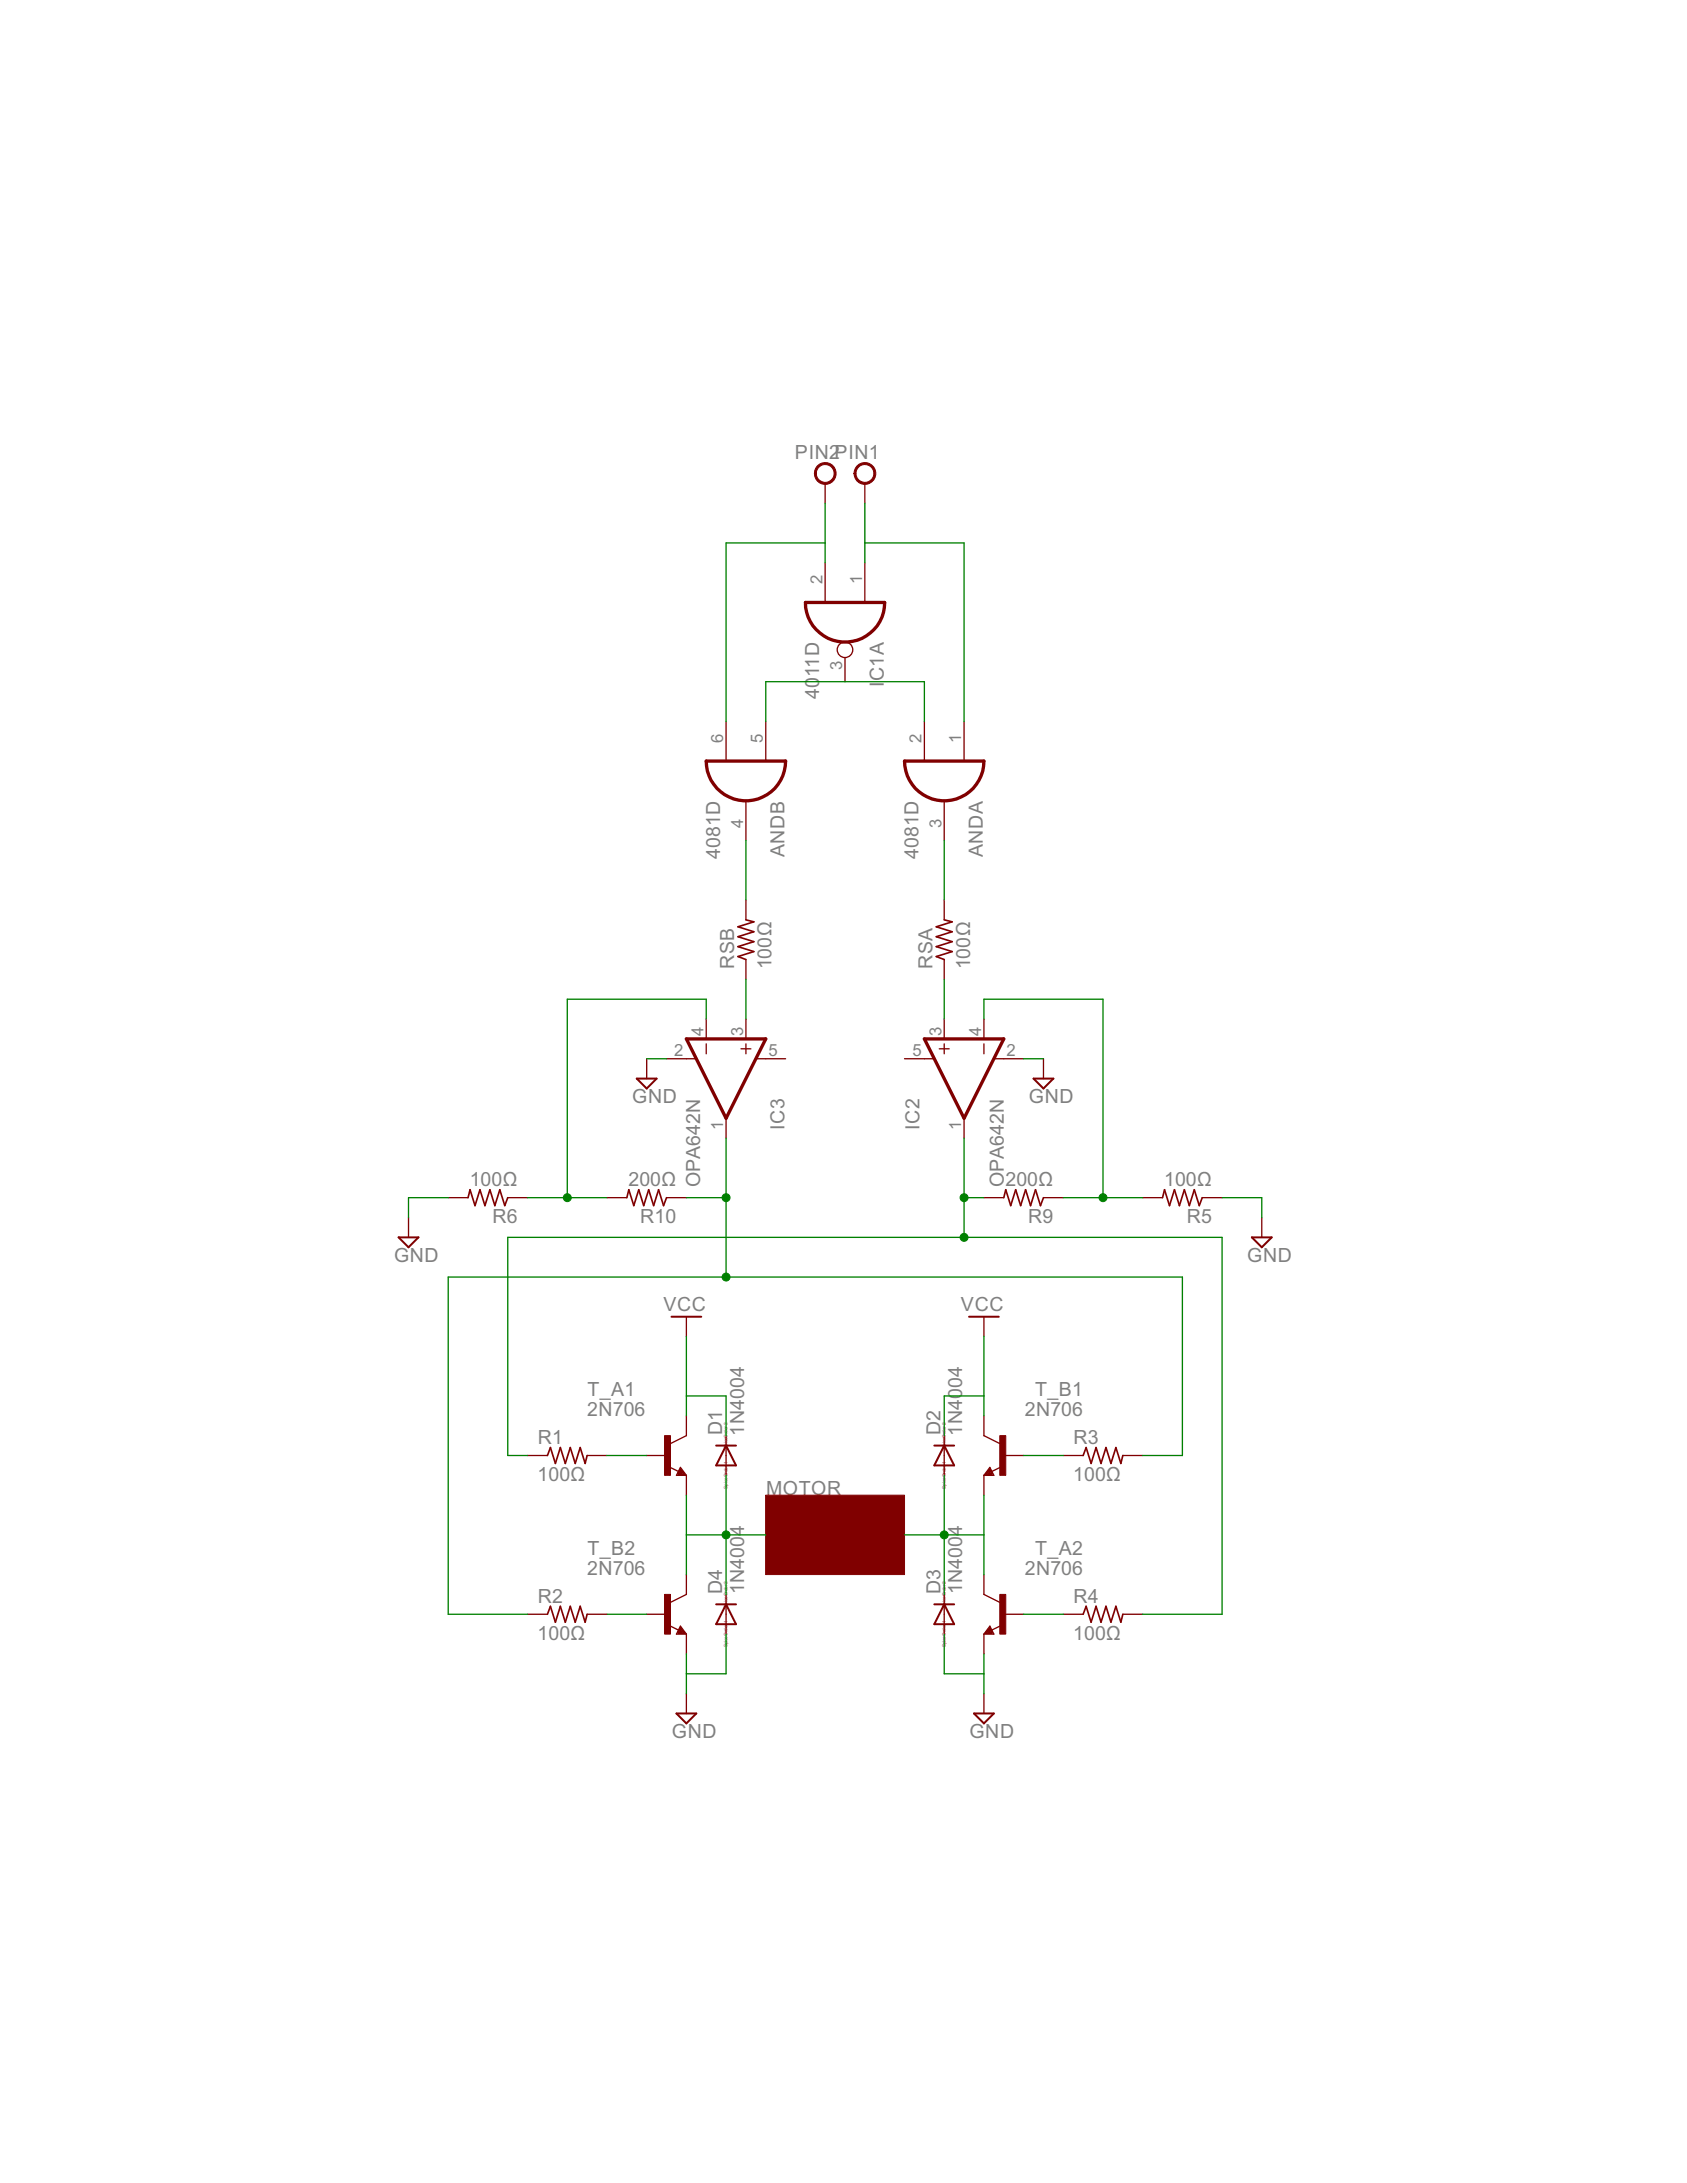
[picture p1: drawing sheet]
<svg xmlns="http://www.w3.org/2000/svg" width="216mm" height="279mm" viewBox="0 0 216 279" stroke-linecap="round" stroke-linejoin="round" font-family="sans-serif">
<defs><g id="words">
<g font-size="2.8" fill="#808080">
<text x="101.7" y="58.7">PIN2PIN1</text>
<text x="104.8" y="89.5" transform="rotate(-90 104.8 89.5)">40</text>
<text x="104.8" y="86.7" transform="rotate(-90 104.8 86.7)">11D</text>
<text x="113.1" y="88" transform="rotate(-90 113.1 88)">I</text>
<text x="113.1" y="87.2" transform="rotate(-90 113.1 87.2)">C1A</text>
<text x="92.2" y="110" transform="rotate(-90 92.2 110)">4081D</text>
<text x="100.4" y="109.7" transform="rotate(-90 100.4 109.7)">ANDB</text>
<text x="117.5" y="110" transform="rotate(-90 117.5 110)">4081D</text>
<text x="125.8" y="109.7" transform="rotate(-90 125.8 109.7)">ANDA</text>
<text x="94" y="124" transform="rotate(-90 94 124)">RSB</text>
<text x="98.8" y="124.1" transform="rotate(-90 98.8 124.1)">100Ω</text>
<text x="119.3" y="124" transform="rotate(-90 119.3 124)">RSA</text>
<text x="124.1" y="124.1" transform="rotate(-90 124.1 124.1)">100Ω</text>
<text x="80.9" y="141.2">GND</text>
<text x="131.7" y="141.2">GND</text>
<text x="100.4" y="144.6" transform="rotate(-90 100.4 144.6)">IC3</text>
<text x="117.7" y="144.6" transform="rotate(-90 117.7 144.6)">IC2</text>
<text x="60.1" y="151.8">100Ω</text>
<text x="80.4" y="151.8">200Ω</text>
<text x="89.6" y="152" transform="rotate(-90 89.6 152)">OPA642N</text>
<text x="128.5" y="152" transform="rotate(-90 128.5 152)">OPA642N</text>
<text x="128.7" y="151.8">200Ω</text>
<text x="149" y="151.8">100Ω</text>
<text x="50.4" y="161.5">GND</text>
<text x="63" y="156.6">R6</text>
<text x="81.9" y="156.6">R10</text>
<text x="131.6" y="156.6">R9</text>
<text x="151.9" y="156.6">R5</text>
<text x="159.6" y="161.5">GND</text>
<text x="84.9" y="167.8">VCC</text>
<text x="123" y="167.8">VCC</text>
<text x="75.2" y="178.7">T_A1</text>
<text x="132.5" y="178.7">T_B1</text>
<text x="68.8" y="184.8">R1</text>
<text x="75.1" y="181.2">2N706</text>
<text x="92.4" y="183.7" transform="rotate(-90 92.4 183.7)">D1</text>
<text x="95.2" y="183.8" transform="rotate(-90 95.2 183.8)">1N4004</text>
<text x="120.4" y="183.7" transform="rotate(-90 120.4 183.7)">D2</text>
<text x="123.2" y="183.8" transform="rotate(-90 123.2 183.8)">1N4004</text>
<text x="131.1" y="181.2">2N706</text>
<text x="137.4" y="184.8">R3</text>
<text x="68.8" y="189.6">100Ω</text>
<text x="98" y="191.4">MOTOR</text>
<text x="137.3" y="189.6">100Ω</text>
<text x="75.1" y="201.5">2N706</text>
<text x="75.2" y="199">T_B2</text>
<text x="131.1" y="201.5">2N706</text>
<text x="132.5" y="199">T_A2</text>
<text x="68.8" y="209.9">100Ω</text>
<text x="68.8" y="205.1">R2</text>
<text x="92.4" y="204" transform="rotate(-90 92.4 204)">D4</text>
<text x="95.2" y="204.1" transform="rotate(-90 95.2 204.1)">1N4004</text>
<text x="120.4" y="204" transform="rotate(-90 120.4 204)">D3</text>
<text x="123.2" y="204.1" transform="rotate(-90 123.2 204.1)">1N4004</text>
<text x="137.3" y="209.9">100Ω</text>
<text x="137.4" y="205.1">R4</text>
<text x="86" y="222.5">GND</text>
<text x="124.1" y="222.5">GND</text>
</g>
<g font-size="2.4" fill="#808080">
<text x="105.3" y="74.8" transform="rotate(-90 105.3 74.8)">2</text>
<text x="110.3" y="74.8" transform="rotate(-90 110.3 74.8)">1</text>
<text x="107.8" y="85.7" transform="rotate(-90 107.8 85.7)">3</text>
<text x="92.6" y="95.1" transform="rotate(-90 92.6 95.1)">6</text>
<text x="97.6" y="95.1" transform="rotate(-90 97.6 95.1)">5</text>
<text x="118" y="95.1" transform="rotate(-90 118 95.1)">2</text>
<text x="123" y="95.1" transform="rotate(-90 123 95.1)">1</text>
<text x="95.1" y="106" transform="rotate(-90 95.1 106)">4</text>
<text x="120.5" y="106" transform="rotate(-90 120.5 106)">3</text>
<text x="86.3" y="135.2">2</text>
<text x="90" y="132.6" transform="rotate(-90 90 132.6)">4</text>
<text x="95.1" y="132.6" transform="rotate(-90 95.1 132.6)">3</text>
<text x="98.3" y="135.2">5</text>
<text x="116.8" y="135.2">5</text>
<text x="120.5" y="132.6" transform="rotate(-90 120.5 132.6)">3</text>
<text x="125.6" y="132.6" transform="rotate(-90 125.6 132.6)">4</text>
<text x="128.8" y="135.2">2</text>
<text x="92.6" y="144.7" transform="rotate(-90 92.6 144.7)">1</text>
<text x="123" y="144.7" transform="rotate(-90 123 144.7)">1</text>
</g>
<g font-size=".7" fill="#800080">
<text x="93.1" y="185.5" transform="rotate(-90 93.1 185.5)">SpiceOrder 2</text>
<text x="121" y="185.5" transform="rotate(-90 121 185.5)">SpiceOrder 2</text>
<text x="93.1" y="190.5" transform="rotate(-90 93.1 190.5)">SpiceOrder</text>
<text x="93.1" y="187.4" transform="rotate(-90 93.1 187.4)">1</text>
<text x="121" y="190.5" transform="rotate(-90 121 190.5)">SpiceOrder</text>
<text x="121" y="187.4" transform="rotate(-90 121 187.4)">1</text>
<text x="93.1" y="207.8" transform="rotate(-90 93.1 207.8)">1</text>
<text x="93.1" y="205.8" transform="rotate(-90 93.1 205.8)">SpiceOrder 2</text>
<text x="121" y="207.8" transform="rotate(-90 121 207.8)">1</text>
<text x="121" y="205.8" transform="rotate(-90 121 205.8)">SpiceOrder 2</text>
<text x="93.1" y="210.9" transform="rotate(-90 93.1 210.9)">SpiceOrder</text>
<text x="121" y="210.9" transform="rotate(-90 121 210.9)">SpiceOrder</text>
</g>
</g></defs>
<g fill="#800000" stroke="#800000" stroke-width=".13">
<path d="M98 191.4h17.8v10.1h-17.8z"/>
<path d="M85 183.7h.8v5.1h-.8z"/>
<path d="M85 204.1h.8v5h-.8z"/>
<path d="M128 183.7h.7v5.1h-.7z"/>
<path d="M128 204.1h.7v5h-.7z"/>
</g>
<g fill="none" stroke="#800000" stroke-width=".17">
<path d="M105.6 61.9v2.5M105.6 72v5.1M110.7 61.9v2.5M110.7 72v5.1M92.9 92.3v5.1M98 92.3v5.1M108.1 84.2v3M118.3 92.3v5.1M123.4 92.3v5.1M95.5 102.5v5.1M95.5 115.2v2.5M120.8 102.5v5.1"/>
<path d="M120.8 115.2v2.5M82.8 135.5v2.5M85.3 135.5h3.7M90.4 130.4v2.6M90.4 133.6v1.3M94.8 134.2h1.3M95.5 122.8v2.5M95.5 130.4v2.6M95.5 133.6v1.3M96.8 135.5h3.7M115.8 135.5h3.7M120.2 134.2h1.3"/>
<path d="M120.8 122.8v2.5M120.8 130.4v2.6M120.8 133.6v1.3M125.9 130.4v2.6M125.9 133.6v1.3M127.3 135.5h3.7M133.5 135.5v2.5M52.3 155.8v2.6M57.4 153.3h2.5M65 153.3h2.5M77.7 153.3h2.5M85.3 153.3h2.5"/>
<path d="M92.9 143.1v2.6M123.4 143.1v2.6M125.9 153.3h2.6M133.5 153.3h2.6M146.2 153.3h2.6M153.9 153.3h2.5M161.5 155.8v2.6M87.8 168.5v2.5M125.9 168.5v2.5M67.5 186.3h2.6M75.1 186.3h2.6M82.8 186.3h2.5"/>
<path d="M85.6 187.7l1.2 .6M87.1 187.8l.7 1h-1.2zM87.8 181.2v2.5l-2 1.1M87.8 188.8v2.6M92.9 183.7v5.1M120.8 183.7v5.1M125.9 181.2v2.5l2.1 1.1M125.9 188.8v2.6M126.7 187.8l.5 1h-1.3zM128.2 187.7l-1.3 .6M128.5 186.3h2.5M136.1 186.3h2.5"/>
<path d="M143.7 186.3h2.5M67.5 206.6h2.6M75.1 206.6h2.6M82.8 206.6h2.5M85.6 208l1.2 .6M87.1 208.1l.7 1h-1.2zM87.8 201.5v2.6l-2 1M87.8 209.1v2.6M87.8 216.8v2.5M92.9 204.1v5M120.8 204.1v5M125.9 201.5v2.6l2.1 1"/>
<path d="M125.9 209.1v2.6M125.9 216.8v2.5M126.7 208.1l.5 1h-1.3zM128.2 208l-1.3 .6M128.5 206.6h2.5M136.1 206.6h2.5M143.7 206.6h2.5"/>
<circle cx="108.1" cy="83.2" r=".99"/>
</g>
<g fill="none" stroke="#800000" stroke-width=".25">
<path d="M81.5 138h2.5l-1.2 1.3zM132.3 138h2.5l-1.3 1.3zM51 158.4h2.6l-1.3 1.2zM160.2 158.4h2.6l-1.3 1.2zM85.9 168.5h3.8M124 168.5h3.8M87.1 188.3l.1 .3h-.4l.3-.5 .5 .6h-.8M91.7 185h2.5M92.9 185l1.3 2.6h-2.5zM119.6 185h2.5M120.8 185l1.3 2.6h-2.5zM126.7 188.3l-.1 .3h.3l-.2-.5-.5 .6h.7"/>
<path d="M86.6 219.3h2.5l-1.3 1.3zM87.1 208.6l.1 .3h-.4l.3-.5 .5 .6h-.8M91.7 205.3h2.5M92.9 205.3l1.3 2.6h-2.5zM119.6 205.3h2.5M120.8 205.3l1.3 2.6h-2.5zM124.7 219.3h2.5l-1.3 1.3zM126.7 208.6l-.1 .3h.3l-.2-.5-.5 .6h.7"/>
</g>
<path d="M95.5 117.7l1 .3-2.1 .6 2.1 .7-2.1 .6 2.1 .6-2.1 .7 2.1 .6-2.1 .6 1.1 .4M120.8 117.7l1.1 .3-2.1 .6 2.1 .7-2.1 .6 2.1 .6-2.1 .7 2.1 .6-2.1 .6 1 .4M59.9 153.3l.3-1 .6 2 .6-2 .7 2 .6-2 .6 2 .7-2 .6 2 .4-1M80.2 153.3l.3-1 .6 2 .6-2 .7 2 .6-2 .7 2 .6-2 .6 2 .4-1M128.5 153.3l.2-1 .6 2 .7-2 .6 2 .7-2 .6 2 .6-2 .7 2 .3-1M148.8 153.3l.2-1 .7 2 .6-2 .6 2 .7-2 .6 2 .6-2 .7 2 .4-1M70.1 186.3l.3-1 .7 2 .6-2 .6 2 .7-2 .6 2 .7-2 .6 2 .2-1M138.6 186.3l.4-1 .6 2 .7-2 .6 2 .6-2 .7 2 .6-2 .6 2 .3-1M70.1 206.6l.3-1 .7 2 .6-2 .6 2 .7-2 .6 2 .7-2 .6 2 .2-1M138.6 206.6l.4-1 .6 2 .7-2 .6 2 .6-2 .7 2 .6-2 .6 2 .3-1" fill="none" stroke="#800000" stroke-width=".21"/>
<g fill="#800000" stroke="#800000" stroke-width=".13">
<path d="M104.6 59.6a1.4 1.4 0 0 1 2.2 .2 1.4 1.4 0 0 1-.8 2.1 1.4 1.4 0 0 1-1.8-1.3h.3a1.14 1.14 0 0 1 1.7-1 1.14 1.14 0 0 1 .1 2 1.14 1.14 0 0 1-1.8-.7v-.3h-.3l.1-.4z" fill-rule="evenodd"/>
<path d="M109.7 59.6a1.4 1.4 0 0 1 2.2 .3 1.4 1.4 0 0 1-.8 2.1 1.4 1.4 0 0 1-1.8-1.4h.2a1.15 1.15 0 0 1 1.6-1.1 1.15 1.15 0 0 1 .3 1.9 1.15 1.15 0 0 1-1.8-.5l-.1-.3h-.2v-.4z" fill-rule="evenodd"/>
</g>
<path d="M103.1 77.1h10.1a5.1 5.1 0 0 1-5 5.1 5.1 5.1 0 0 1-5.1-5.1zM90.4 97.4h10.1a5.1 5.1 0 0 1-5 5.1 5.1 5.1 0 0 1-5.1-5.1zM115.8 97.4h10.1a5.1 5.1 0 0 1-5.1 5.1 5.1 5.1 0 0 1-5-5.1zM87.8 133h10.2l-5.1 10.1zM118.3 133h10.2l-5.1 10.1z" fill="none" stroke="#800000" stroke-width=".42"/>
<g fill="none" stroke="#008000" stroke-width=".17">
<path d="M105.6 69.5h-12.7v22.8M105.6 64.4v7.6M110.7 69.5h12.7v22.8M110.7 64.4v7.6M98 92.3v-5.1h20.3v5.1M95.5 107.6v7.6M120.8 107.6v7.6M82.8 135.5h2.5M90.4 130.4v-2.5h-17.8v25.4M95.5 125.3v5.1M120.8 125.3v5.1M125.9 130.4v-2.5h15.3v25.4"/>
<path d="M131 135.5h2.5M57.4 153.3h-5.1v2.5M67.5 153.3h10.2M87.8 153.3h5.1M92.9 145.7v17.7M123.4 153.3h2.5M123.4 145.7v12.7M136.1 153.3h10.1M156.4 153.3h5.1v2.5M87.8 171v10.2M87.8 178.7h5.1v5M125.9 171v10.2"/>
<path d="M125.9 178.7h-5.1v5M67.5 186.3h-2.5v-27.9h91.4v48.2h-10.2M77.7 186.3h5.1M87.8 191.4v10.1M87.8 196.4h10.2M92.9 188.8v15.3M115.8 196.4h10.1M120.8 188.8v15.3M125.9 191.4v10.1M131 186.3h5.1M146.2 186.3h5.1v-22.9h-93.9v43.2h10.1M77.7 206.6h5.1"/>
<path d="M87.8 211.7v5.1M92.9 209.1v5.1h-5.1M120.8 209.1v5.1h5.1M125.9 211.7v5.1M131 206.6h5.1"/>
</g>
<g fill="#008000" stroke="#008000" stroke-width=".13">
<circle cx="120.8" cy="196.4" r=".51"/>
<circle cx="92.9" cy="196.4" r=".51"/>
<circle cx="92.9" cy="163.4" r=".51"/>
<circle cx="92.9" cy="153.3" r=".51"/>
<circle cx="123.4" cy="158.4" r=".51"/>
<circle cx="123.4" cy="153.3" r=".51"/>
<circle cx="72.6" cy="153.3" r=".51"/>
<circle cx="141.2" cy="153.3" r=".51"/>
</g>
<use href="#words"/>
</svg>
